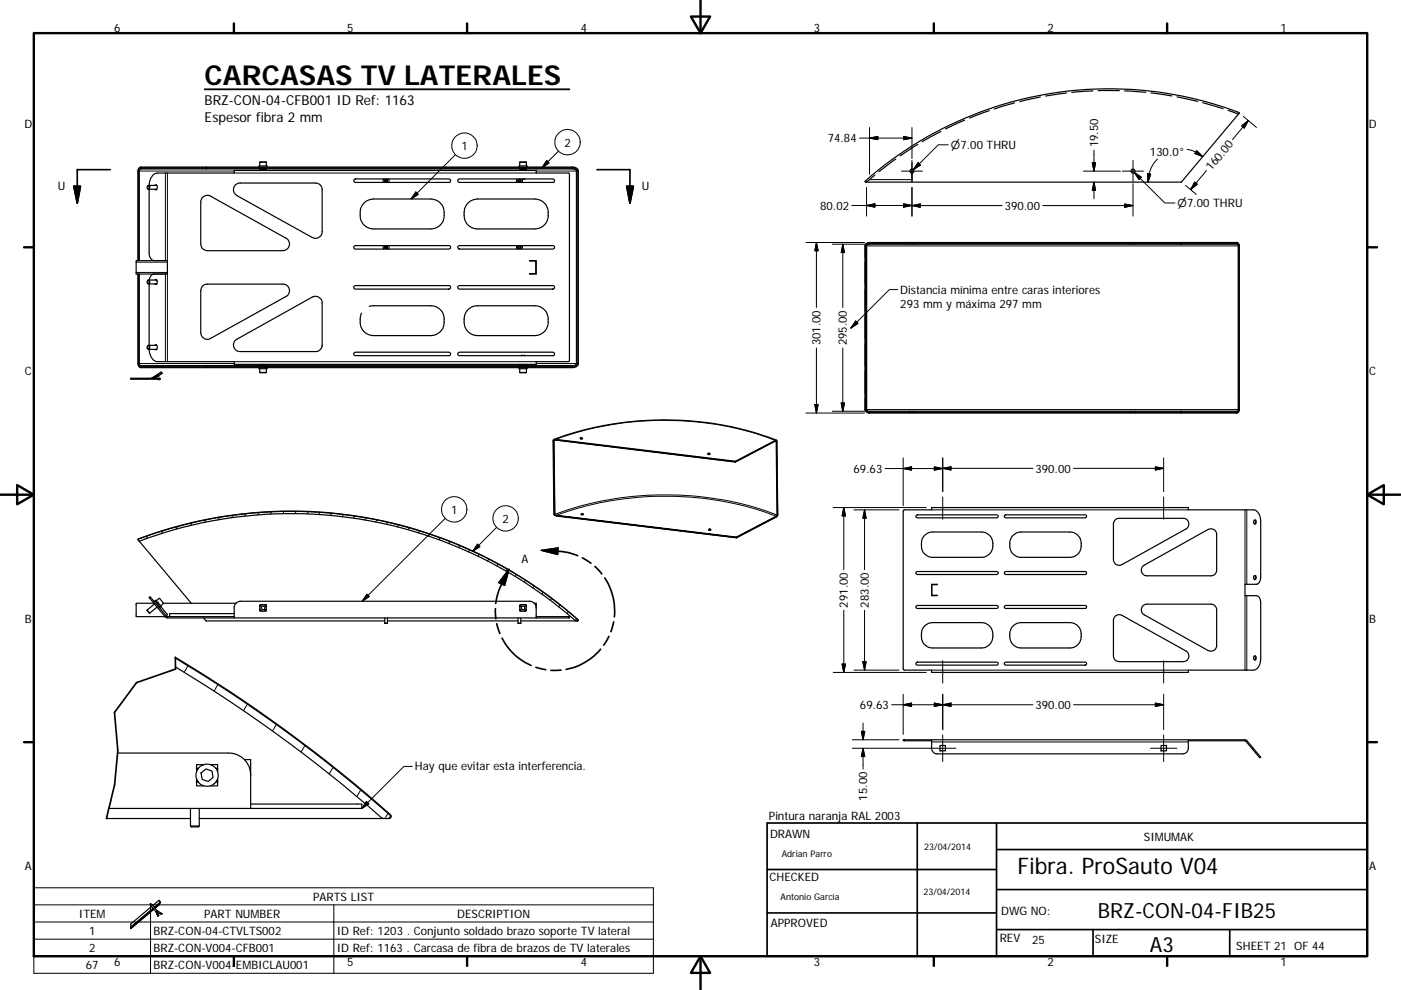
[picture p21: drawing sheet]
<svg xmlns="http://www.w3.org/2000/svg" width="297mm" height="210mm" viewBox="0 0 297 210" stroke-linecap="round" stroke-linejoin="round" font-family="sans-serif">
<defs><g id="words">
<text font-size="5.8" x="43.4" y="18">CARCASAS TV LATERALES</text>
<text font-size="4.8" x="215.7" y="185.3">Fibra. ProSauto V04</text>
<g font-size="4.4">
<text x="232.8" y="194.6">BRZ-CON-04-FIB25</text>
<text x="243.8" y="201.8">A3</text>
</g>
<g font-size="2.9">
<text x="43.4" y="22.3">BRZ-CON-04-CFB001 ID Ref: 1163</text>
<text x="43.4" y="25.8">Espesor fibra 2 mm</text>
</g>
<g font-size="2.5">
<text x="24.2" y="6.8">6</text>
<text x="73.6" y="6.8">5</text>
<text x="123.1" y="6.8">4</text>
<text x="172.6" y="6.8">3</text>
<text x="222.1" y="6.8">2</text>
<text x="271.5" y="6.8">1</text>
<text x="5.2" y="27.1">D</text>
<text x="290.2" y="27.1">D</text>
<text x="97.8" y="31.8">1</text>
<text x="119.7" y="31.1">2</text>
<text x="175.5" y="30.2">74.84</text>
<text x="232.8" y="31.3" transform="rotate(-90 232.8 31.3)">19.50</text>
<text x="243.8" y="33.1">130.0°</text>
<text x="12.3" y="40.3">U</text>
<text x="136.1" y="40.3">U</text>
<text x="256.8" y="36.3" transform="rotate(-50 256.8 36.3)">160.00</text>
<text x="173.9" y="44.5">80.02</text>
<text x="213" y="44.5">390.00</text>
<text x="190.9" y="62.4">Distancia mínima entre caras interiores</text>
<text x="190.9" y="65.4">293 mm y máxima 297 mm</text>
<text x="174" y="73.3" transform="rotate(-90 174 73.3)">301.00</text>
<text x="179.6" y="73.3" transform="rotate(-90 179.6 73.3)">295.00</text>
<text x="5.3" y="79.6">C</text>
<text x="290.3" y="79.6">C</text>
<text x="181" y="100.3">69.63</text>
<text x="219.5" y="100.3">390.00</text>
<text x="95.6" y="108.9">1</text>
<text x="106.5" y="110.8">2</text>
<text x="110.6" y="119.5">A</text>
<text x="179.8" y="128.9" transform="rotate(-90 179.8 128.9)">291.00</text>
<text x="184.2" y="128.9" transform="rotate(-90 184.2 128.9)">283.00</text>
<text x="5.3" y="132.1">B</text>
<text x="290.3" y="132.1">B</text>
<text x="182.3" y="150.4">69.63</text>
<text x="219.5" y="150.4">390.00</text>
<text x="88" y="163.3">Hay que evitar esta interferencia.</text>
<text x="163" y="173.8">Pintura naranja RAL 2003</text>
<text x="183.9" y="169.8" transform="rotate(-90 183.9 169.8)">15.00</text>
<text x="163.3" y="177.7">DRAWN</text>
<text x="242.5" y="178.3">SIMUMAK</text>
<text x="5.3" y="184.5">A</text>
<text x="290.3" y="184.5">A</text>
<text x="66.4" y="191">PARTS LIST</text>
<text x="163.2" y="187">CHECKED</text>
<text x="16.7" y="194.6">ITEM</text>
<text x="43.3" y="194.6">PART NUMBER</text>
<text x="96.9" y="194.6">DESCRIPTION</text>
<text x="163.4" y="196.6">APPROVED</text>
<text x="212.3" y="194">DWG NO:</text>
<text x="18.9" y="198.2">1</text>
<text x="18.9" y="201.9">2</text>
<text x="32.6" y="198.3">BRZ-CON-04-CTVLTS002</text>
<text x="32.6" y="201.9">BRZ-CON-V004-CFB001</text>
<text x="71.4" y="198.3">ID Ref: 1203 . Conjunto soldado brazo soporte TV lateral</text>
<text x="71.4" y="201.9">ID Ref: 1163 . Carcasa de fibra de brazos de TV laterales</text>
<text x="212" y="199.7">REV</text>
<text x="218.8" y="200.2">25</text>
<text x="232.2" y="200">SIZE</text>
<text x="262.1" y="201.4">SHEET 21 OF 44</text>
<text x="18.2" y="205.5">67</text>
<text x="24.2" y="204.9">6</text>
<text x="32.6" y="205.5">BRZ-CON-V004-EMBICLAU001</text>
<text x="73.6" y="204.9">5</text>
<text x="123.1" y="204.9">4</text>
<text x="172.6" y="204.9">3</text>
<text x="222.1" y="204.9">2</text>
<text x="271.5" y="204.9">1</text>
</g>
<g font-size="2.3">
<text x="201.6" y="31.6">⌀7.00 THRU</text>
<text x="249.7" y="44">⌀7.00 THRU</text>
</g>
<g font-size="1.9">
<text x="165.7" y="181.7">Adrian Parro</text>
<text x="195.9" y="180.4">23/04/2014</text>
<text x="165.5" y="191">Antonio García</text>
<text x="195.8" y="189.9">23/04/2014</text>
</g>
</g></defs>
<g fill="none" stroke="#000" stroke-width=".25">
<path d="M226.1 19.7l-4.4 .7M231.7 19.3l-4.5 .3M232.8 19.2h4.5M238.4 19.3l4.5 .3M244 19.7l4.5 .6M31.2 39.5a.3 .3 0 0 1 .5-.1 .3 .3 0 0 1 .1 .4 .27 .27 0 0 1-.2 .3 .27 .27 0 0 1-.4-.2M31.5 39.3h1.7M31.6 39.3a2.61 2.61 0 0 1 1.6-2.6h16.5v-.5h64v.5h6.9l.1 .2-.1 39.8h-6.9v.6h-64v-.6h-16.3a2.39 2.39 0 0 1-1.8-2.6M32.8 39.3a.48 .48 0 0 1 .6 .4 .48 .48 0 0 1-.3 .6l-.3-.1M33.1 39.2l-.1 .1M33.2 39.3h-.1M49.9 39.3l.6-.4 .4-.1h16a1.39 1.39 0 0 1 1.4 1.4v8.9a1.44 1.44 0 0 1-2.1 1.3l-16-8.9a1.47 1.47 0 0 1-.3-2.2z"/>
<path d="M54.9 35.4v-.2h1.7v.2M55.1 35.2l.1-.9h1.2l.1 .9M55.1 35.9v.3M55.1 35.9h.1M55.1 35.9h1.3M55.3 35.8v.1M56.2 35.8v.1M56.4 35.9v.3M56.4 35.9h.1M75.2 38h20a.37 .37 0 0 1 .3 .3 .37 .37 0 0 1-.3 .4h-19.8a.37 .37 0 0 1-.4-.3 .37 .37 0 0 1 .2-.4zM81.3 38v.7M82.4 38v.7"/>
<path d="M97.1 38.1l.3-.1h19.8a.37 .37 0 0 1 .4 .3 .37 .37 0 0 1-.4 .4h-19.9l-.2-.3zM109.6 38v.7M110.1 35.4v-.2h1.6v.2M110.2 35.2l.1-.9h1.2l.1 .9M110.2 35.9v.3M110.2 35.9h.1M110.2 35.9h1.4M110.5 35.8v.1M110.7 38v.7M111.3 38h-.6M111.3 35.8v.1M111.6 35.9v.3"/>
<path d="M111.6 35.9h.1M121.4 35.8h-91.5M183.4 38.5a77.6 77.6 0 0 1 79.3-14.5l-12.3 14.6h-66.9zM183.7 38.6h.1M185.5 37.1l-1.7 1.5M189.9 33.7l-3.6 2.7M194.6 30.6l-3.8 2.5M199.5 27.9l-4 2.2M204.5 25.5l-4 1.8M209.8 23.5l-4.2 1.5M215.1 21.8l-4.3 1.3M220.6 20.6l-4.4 .9"/>
<path d="M249.6 20.6l4.4 .9M255 21.8l4.3 1.3M260.4 23.4l2.1 .8M262.6 24.1v.1M29.2 55.3v-19a.74 .74 0 0 1 .7-.9h91.5a1.03 1.03 0 0 1 1.2 .9v40.8a1.01 1.01 0 0 1-1.2 .9h-91.5a.75 .75 0 0 1-.7-.9v-19M31.2 59.6a.3 .3 0 0 1 .5-.2 .3 .3 0 0 1 .1 .5 .27 .27 0 0 1-.2 .3 .27 .27 0 0 1-.4-.2M31.3 59.5a.29 .29 0 0 1 .3 .3 .29 .29 0 0 1-.3 .3l-.1-.3zM31.5 40.2h1.7M31.5 59.4h1.7M31.6 40.2v13.4a1.47 1.47 0 0 0 1.1 1.7h2.8M32.7 58.1a1.24 1.24 0 0 0-1.1 1.3M32.8 59.4a.38 .38 0 0 1 .5 0 .38 .38 0 0 1 0 .5l-.1 .4-.4-.1"/>
<path d="M33 40.2h.1M33.1 40.2h.1M33.1 59.3l-.1 .1M33.2 59.4h.1M35.1 58.1h.4M35.5 55.3h-6.6v2.8h6.6M35.5 55.3v2.8M42.9 41.9a1.4 1.4 0 0 1 1.8-.3l15.9 8.9a1.41 1.41 0 0 1 .7 1.6 1.41 1.41 0 0 1-1.3 1.1h-16a1.43 1.43 0 0 1-1.4-1.5v-8.9zM75.1 52.2l.3-.1h19.8a.37 .37 0 0 1 .3 .4 .37 .37 0 0 1-.3 .3h-19.8l-.4-.2zM77.3 42.9l.9-.5 1-.2h12.2a3 3 0 0 1 2.7 3.9 2.76 2.76 0 0 1-2.7 2.5h-12.2a2.99 2.99 0 0 1-2.8-3.9l.3-1zM81.3 52.1v.7M82.4 52.1v.7"/>
<path d="M97.1 52.2l.3-.1h19.8a.37 .37 0 0 1 .4 .4 .37 .37 0 0 1-.4 .3h-19.8l-.3-.2zM99.4 42.9l.8-.5 1-.2h12.2a3.1 3.1 0 0 1 2.8 3.9 2.84 2.84 0 0 1-2.8 2.5h-12.2a2.99 2.99 0 0 1-2.8-3.9l.3-1zM109.6 52.1v.7M110.7 52.1v.7M112.3 55.3h1.4v2.8h-1.4l1.3-.1v-2.6zM183.6 51.7l.7-.3h77.9a.64 .64 0 0 1 .5 .8v34.7a.68 .68 0 0 1-.5 .7h-77.8a.9 .9 0 0 1-1-.7v-34.9zM184.4 51.8h77.8M192.9 51.4v.2M192.9 51.7v.1M193.8 51.4v.2M193.8 51.7v.1M239.8 51.4v.2"/>
<path d="M239.8 51.7v.1M240.6 51.4v.2M240.6 51.7v.1M29.9 77.6h91.5M31.2 73.5a.3 .3 0 0 1 .5-.2 .3 .3 0 0 1 .1 .4 .27 .27 0 0 1-.2 .4 .27 .27 0 0 1-.4-.2M31.5 74.1h1.7M31.5 73.2h1.7M31.5 60.2h1.7M31.6 60.2v13M32.8 73.2a.49 .49 0 0 1 .6 .4 .49 .49 0 0 1-.3 .6l-.3-.1M33 74.1l.1 .1M33 60.2l.1 .1"/>
<path d="M33.1 79.7l.2 .2M33.1 74.1h.1M33.1 73.2h-.1M33.2 79.6h.1M33.2 73.2h-.1M33.2 60.2v.1M33.5 79.5l.2 .3-.2-.1zM33.6 79.8l-1 .5M34.2 79l.2 .2M34.2 79l-1.1 .6 .4-.1M34.2 79h.1M34.2 79l-2.1 1.2"/>
<path d="M34.3 79.2l-.6 .5M43.1 60.6l.9-.3h16a1.4 1.4 0 0 1 1.3 1 1.4 1.4 0 0 1-.7 1.6l-15.9 8.9a1.4 1.4 0 0 1-2.1-1.2v-8.9l.2-.8zM49.9 72.2l16.3-9.2a1.44 1.44 0 0 1 2.1 1.3v8.9a1.39 1.39 0 0 1-1.4 1.4h-16a1.4 1.4 0 0 1-1.3-.9 1.4 1.4 0 0 1 .3-1.5zM54.9 78v.2h1.7v-.2M55.1 78.2v.9h1.3l.1-.9M55.1 77.3v.2M55.1 77.5v.1M55.3 77.6h.1M56.2 77.6h.1M56.4 77.3v.2M56.4 77.5v.1M75.2 74.8l20-.1a.37 .37 0 0 1 .3 .4 .37 .37 0 0 1-.3 .3h-19.8a.36 .36 0 0 1-.4-.2 .36 .36 0 0 1 .2-.4z"/>
<path d="M75.2 60.6h20a.37 .37 0 0 1 .3 .3 .37 .37 0 0 1-.3 .4h-19.8a.37 .37 0 0 1-.4-.2 .37 .37 0 0 1 .2-.5zM78.3 65l.6-.1h12.5a2.99 2.99 0 0 1 2.7 3.8 2.8 2.8 0 0 1-2.7 2.5h-12.2a2.98 2.98 0 0 1-2.8-3.8l.2-1M97.1 60.7l.2-.1h19.9a.37 .37 0 0 1 .4 .3 .37 .37 0 0 1-.4 .4h-19.8l-.3-.2zM97.1 74.9l.3-.2h19.8a.37 .37 0 0 1 .4 .4 .37 .37 0 0 1-.4 .3h-19.8l-.3-.2zM99.1 65.8l.8-.6 1-.3h12.5a2.91 2.91 0 0 1 2.8 3.4 2.84 2.84 0 0 1-2.8 2.9h-12.2a3.2 3.2 0 0 1-2.7-2.1 3.2 3.2 0 0 1 .6-3.3zM110.1 78v.2h1.6v-.2M110.2 78.2l.1 .9h1.3v-.9M110.2 77.3v.2M110.2 77.5v.1M110.5 77.6h.1M110.5 75.4h.8M111.3 77.6h.1"/>
<path d="M111.6 77.3v.2M111.6 77.5v.1M27.7 80.3l6.2 .1M27.7 80.2h4.7M32.8 80.2h1l.1 .2M33.6 80.3l.1 .1M33.7 80.4h.1M33.9 80.4h.1M117.3 93.3a67.2 67.2 0 0 1 47.4 .1l.2 15.9-.3 .4-8.5 4.4-38.1-4.6-.4-.2-.2-.2zM117.6 93.4l38.3 4.6 8.6-4.4M123.5 93l-.5 .1M150.1 96.2a.21 .21 0 0 1 .2-.1 .21 .21 0 0 1 .2 .3h-.4z"/>
<path d="M150.1 96.4h.4M184.4 87.2h77.8M192.9 87.2v.2M192.9 87.5v.1M193.8 87.2v.2M193.8 87.5v.1M239.8 87.2v.2M239.8 87.5v.1M240.6 87.2v.2M240.6 87.5v.1M29.3 114.6v-.2a91.4 91.4 0 0 1 93.3 17.2l-.2 .1M29.4 114.3a91.8 91.8 0 0 1 93.2 17.3l-.5 .1a91.8 91.8 0 0 0-92.6-17l-.2-.2z"/>
<path d="M29.4 114.7l11.2 13.3M114.7 116.7l3.6-.5v1.4zM114.7 116.7l3.6 .2M123.2 109.2h.5M123.3 109l.4 .1a.21 .21 0 0 1-.3 .1 .21 .21 0 0 1-.1-.2zM150.3 112.3v-.1a.21 .21 0 0 1 .3 0 .21 .21 0 0 1 .1 .3h-.4zM150.7 112.4l-.4 .1M191.6 108.2l5.9-.1v-.4h54.4v.4h13.8a2.15 2.15 0 0 1 1.6 2.5v11.9a1.27 1.27 0 0 1-1 1.4h-2.3v2.4h2.3a1.27 1.27 0 0 1 1 1.5v11.9a2.15 2.15 0 0 1-1.6 2.4h-13.8v.5h-54.4v-.5h-5.9l-.1-.2zM194.3 109.3l17-.1a.32 .32 0 0 1 .3 .3 .32 .32 0 0 1-.3 .3h-16.8l-.3-.2zM196 113.5l.8-.5 .9-.2h10.4a2.7 2.7 0 0 1 2.4 2.7 2.7 2.7 0 0 1-2.4 2.7h-10.4a2.53 2.53 0 0 1-2.3-3.3l.3-.9zM213 109.3l.2-.1h16.9a.32 .32 0 0 1 .3 .3 .32 .32 0 0 1-.3 .3h-16.9l-.2-.1zM214.8 113.5l.8-.5 .9-.2h10.3a2.72 2.72 0 0 1 2.5 2.4 2.72 2.72 0 0 1-1.9 2.9l-10.9 .1a2.58 2.58 0 0 1-2.4-3.3l.3-.9z"/>
<path d="M236.3 110.4l.6-.4 .4-.1h13.5a1.21 1.21 0 0 1 1.2 .9 1.21 1.21 0 0 1-.6 1.4l-13.5 7.6a1.24 1.24 0 0 1-1.8-1.1v-7.6zM242.4 120l13.8-7.7a1.23 1.23 0 0 1 1.8 1.1v7.5a1.21 1.21 0 0 1-1.3 1.2h-13.5a1.22 1.22 0 0 1-1.1-.8 1.22 1.22 0 0 1 .3-1.3zM266 110.3a.41 .41 0 0 1 .3 .4 .41 .41 0 0 1-.3 .4 .59 .59 0 0 1 0-.8zM266 110.3l.2 .3-.2 .5M31.2 129.4l.4 .6h.2M31.2 129.4l.6 .6M32.6 128h-3.7v2.8h6.1M32.7 127.6l.2-.1 1 1.3M32.8 128.1l-1.6 1.3M32.9 127.5l.2-.2 .4 .5M33.1 127.4l.7-.5 .9 1-.6 .6M33.3 128.8l-1.5 1.2"/>
<path d="M33.5 127.8v.1M33.5 127.8l-.1 .3zM33.5 127.8h.1M33.5 127.9l-.1 .2M33.5 127.9l.6 .7-.2 .1M33.9 128.8l-.1 .1M34.1 128.6l1.4 1.7-.2 .4M34.7 128h15.3M35.3 130.7l-3.5-4.1-.2 .1 .1 .2 3.4 4 .4 .2h78.2M35.3 130.7l14.4 .1M37.2 139.4a300.3 300.3 0 0 1 45.7 33.6 .56 .56 0 0 1-.7 .6M37.2 139.6a293.3 293.3 0 0 1 45.5 33.5 .46 .46 0 0 1-.5 .5"/>
<path d="M43.2 131.1l.6 .6h37.8M49.7 130.2h-13.7v.6M55.1 128.6v.1M55.1 129.2v.1M55.1 129.4v.2h.5M55.1 129.3l.1 .1M55.1 129.3h.1M55.1 128.5v.1M55.1 128.6h.1M55.2 128.5h-.1h.1M55.5 128.6l.4-.1 .3 .4-.2 .3-.3 .1-.3-.3zM55.6 128.3h-.5v.2"/>
<path d="M56 128.3h.4v.2M56.3 128.5h.1M56.4 128.6h.1M56.4 129.4v.2h-.4M56.4 128.6v.1M56.4 129.2v.1M56.4 128.5h.1M56.4 129.3l-.1 .1M56.4 128.5v.1M56.4 129.3h.1M81.6 131.1v1.1M81.6 132.2h.5"/>
<path d="M82.1 131.1v1.1M82.1 131.7h27.7M107.9 120.7l-.9 3.5-1.3-.6zM107.9 120.7l-1.5 3.2M109.8 132.2h.6M109.8 131.1v1.1M110.2 128.6v.1M110.2 129.2v.1M110.2 129.4v.2h.5M110.2 129.3l.1 .1M110.2 129.3h.1M110.2 128.5v.1"/>
<path d="M110.2 128.6h.1M110.3 128.5h-.1h.1M110.4 131.1v1.1M110.4 131.7h11.7M110.5 128.8l.3-.3 .4 .2 .1 .4-.3 .2-.4-.1zM110.7 128.3h-.5v.2M111.1 128.3h.5v.2M111.5 128.5h.1M111.5 129.3h.1M111.5 128.6h.1M111.6 129.4v.2h-.5M111.6 128.6v.1"/>
<path d="M111.6 129.2v.1M111.6 128.5v.1M111.6 129.3l-.1 .1M111.6 128.5h-.1M113.3 128h.4v3.1M113.7 128.9a1.43 1.43 0 0 0-1.4-1.4h-61.2a1.37 1.37 0 0 0-1.4 1.4v2.2M113.7 130.8h7v.3h-7M194.3 121.3l17-.1a.32 .32 0 0 1 .3 .3 .32 .32 0 0 1-.3 .4h-16.8l-.3-.3zM194.3 128.5l17-.1a.32 .32 0 0 1 .3 .3 .32 .32 0 0 1-.3 .4h-16.8l-.3-.3zM196 132.8l.8-.6 .9-.1h10.4a2.7 2.7 0 0 1 2.4 2.6 2.7 2.7 0 0 1-2.4 2.7h-10.4a2.53 2.53 0 0 1-2.3-3.3l.3-.9zM197.5 123.9h1.2l-1.1 .1v2.3h1.1h-1.2zM213 121.4l.2-.2h16.9a.32 .32 0 0 1 .3 .3 .32 .32 0 0 1-.3 .4h-16.9l-.2-.2z"/>
<path d="M213.1 128.5l17-.1a.32 .32 0 0 1 .3 .3 .32 .32 0 0 1-.3 .4h-16.9l-.3-.3zM214.8 132.8l.8-.6 .9-.1h10.3a2.74 2.74 0 0 1 2.5 2.4 2.74 2.74 0 0 1-1.9 2.9h-10.9a2.58 2.58 0 0 1-2.4-3.3l.3-.9zM236.6 130.6l.6-.2 .7 .1 13.5 7.6a1.21 1.21 0 0 1 .6 1.3 1.21 1.21 0 0 1-1.2 .9h-13.5a1.21 1.21 0 0 1-1.2-1.2v-7.5l.2-.7zM242.2 128.6l.5-.4 .5-.1h13.5a1.18 1.18 0 0 1 1.3 1.2v7.6a1.22 1.22 0 0 1-1.8 1.1l-13.6-7.6a1.23 1.23 0 0 1-.4-1.8zM265.9 139.2a.37 .37 0 0 1 .4 .4 .37 .37 0 0 1-.4 .3zM266 122.1a.43 .43 0 0 1 .3 .4 .43 .43 0 0 1-.3 .4 .61 .61 0 0 1 0-.8zM266 139.1l.2 .4-.2 .5M266 122.1l.2 .3-.2 .5M24.9 159.7h23.5a4.6 4.6 0 0 1 4.7 4.7M37.2 141.5a314.4 314.4 0 0 1 43.9 32.1h.3M194.3 140.5l17-.1a.32 .32 0 0 1 .3 .4 .32 .32 0 0 1-.3 .3h-16.8l-.3-.3zM197.5 156.9h-6v.2h6"/>
<path d="M197.5 156.9v1.8a1.18 1.18 0 0 0 1.2 1.2h52.1a1.18 1.18 0 0 0 1.1-1.2v-1.8M197.5 156.9h66.5l.3 .2 3 3.5-.2 .1-3.1-3.6h-12.1M199.3 158.1h1.1v1.2h-1.1zM213 140.6l.2-.2h16.9a.32 .32 0 0 1 .3 .4 .32 .32 0 0 1-.3 .3h-16.9l-.2-.2zM246.2 158.1h1.1v1.2h-1.1zM22.6 173.6h17.8M40.4 175.2h1.8M40.4 175.2l.2 .2h1.5l.1-.2M40.4 171.5v3.7M41.7 165.9v.8h1.5M41.7 163.2v.5M41.7 165.1v.6"/>
<path d="M41.7 165.7h.1M41.7 163.1v.1M41.7 165.7h.2M41.7 163.2h.2M41.9 165.7h-.2v.2h.4M42.1 163h-.4v.1h.2M42.2 173.6h39.2M42.2 171.5v3.7M42.6 164l1.1-.9 1.3 .5 .2 1.3-1.1 .9-1.2-.5zM43.2 162.2h-1.5v.8M44.6 162.2h1.5v.8M45.8 163h.3"/>
<path d="M45.9 165.7h.2M45.9 163.2h.2M46.1 165.9v.8h-1.5M46.1 163.2v.5M46.1 165.1v.6M46.1 165.7v.2h-.3M46.1 163.1v.1M46.1 163v.1h-.2M51.8 161.1h1.3v10.4M53.1 170.5h23.6v1h-53.6M81.4 173.6h.8M32.1 192.3l-4.4 3.7v.7l4.8-4-4.8 4v.3l4.9-4.1"/>
<path d="M32.4 192.7l-4.7 3.9M32.6 192.8l-4.9 4.1M32.8 192.5l.9-.8v.3l-.9 .6M33.1 193.4l.3 .9M33.1 193.4h.1M33.3 193.2h.1M33.3 193.2l-.1 .1M33.4 193.2l-1.1-1.3-.5-.2 .1 .3 1.2 1.4M33.4 193.2l.9 .6M33.4 193.5l.3 .7h-.2M33.4 194.3h.1M33.5 194.2h.1"/>
<path d="M33.7 194.2l-.3 .1M33.7 191.7l-.1 .3M33.8 191.6l-1 .9M33.8 191.1l-.1-.1-1.3 1M33.8 191.1v.5M33.8 191.1v.4l-1.1 .9M33.9 191.3l-.1 .3M33.9 191.3l-.1 .3-1 .9 1-.9M33.9 191.3h.1M34.2 193.9h.1M34.2 193.9l-1.1-.5 .4 .8M34.3 193.8l-.1 .1"/>
<circle cx="31.4" cy="39.8" r=".29"/>
<circle cx="81.8" cy="38.3" r=".22"/>
<circle cx="81.9" cy="38.3" r=".28"/>
<circle cx="81.9" cy="38.3" r=".31"/>
<circle cx="110.1" cy="38.3" r=".3"/>
<circle cx="110.1" cy="38.3" r=".21"/>
<circle cx="110.1" cy="38.3" r=".28"/>
<circle cx="193.3" cy="36.3" r=".41"/>
<circle cx="240.2" cy="36.3" r=".41"/>
<circle cx="81.9" cy="52.5" r=".23"/>
<circle cx="81.9" cy="52.5" r=".28"/>
<circle cx="81.9" cy="52.5" r=".3"/>
<circle cx="110.1" cy="52.5" r=".31"/>
<circle cx="110.1" cy="52.4" r=".27"/>
<circle cx="110.1" cy="52.5" r=".23"/>
<circle cx="31.4" cy="73.6" r=".29"/>
<circle cx="123.3" cy="93" r=".21"/>
<circle cx="55.8" cy="128.9" r=".71"/>
<circle cx="110.9" cy="128.9" r=".71"/>
<circle cx="43.9" cy="164.4" r="2.35"/>
</g>
<g fill="none" stroke="#000" stroke-width=".21">
<path d="M29.2 36.3h.1M29.3 36.3v19M29.4 36.3v19M29.8 35.7l.1 .1-.5 .5M29.8 35.7l-.3 .1-.1 .5M29.8 35.6a.61 .61 0 0 0-.5 .7M29.8 35.7h13.8l.1 .1 .1-.1h77.6v.1l.5 .1 .3 .4v40.8l-.2 .3-.6 .2v.1M29.9 35.4l-.1 .2M35.1 36.7v18.6M35.5 36.7v18.6M43.6 35.6l.2 .1zM49.7 36.3h-20.2v19"/>
<path d="M49.7 36.7h64M55.1 34.4h1.4M55.4 35.8h.1M55.7 36.2l.1-.2 .1 .2M56.1 35.9h.1M81.7 38.1a.22 .22 0 0 1 .4 .2 .22 .22 0 0 1-.4 .2M96.6 32.8l-9.4 9.4M110 38.1a.22 .22 0 0 1 .3 .2 .22 .22 0 0 1-.3 .2M110.2 34.4h1.4M110.6 35.8h.1M110.8 36.2l.1-.2 .1 .2M111.2 35.9h.1"/>
<path d="M111.2 38h.1M115.9 34.1l.5 .5-1.5 1zM118.4 32l-3.5 3.6M121.4 35.7l.6 .1 .3 .5h-8.6M121.4 35.6a.93 .93 0 0 1 1.1 .7M121.4 35.4v.2h-77.6v-.2l-.2 .2h-13.8M122.3 36.3v40.8h-8.6M122.5 36.3h.1M122.5 36.3v40.8M182.2 29.3h11.2M183.7 39.8v6M183.8 38.6h-.1"/>
<path d="M184.4 27.1v9.9M184.4 29.3l1.7-.4v.7zM184.4 38.1h9M191.1 36.3h4.5M191.6 28.9l1.8 .4-1.8 .3zM193.4 27.1v6.5M193.4 39.8v6M193.4 34v4.6M194.6 34.5l.6 .5-1.5 1zM201 30.7h-2.1l-5.2 5.3M229.7 36.3h7.9M231.6 34.5h.7l-.4 1.8z"/>
<path d="M231.9 31.9v4.4M231.9 38.6v3.6M231.9 38.6l.4 1.8h-.7zM238 36.3h4.4M240.2 34v4.5M240.2 39v6.8M240.5 36.6l6.5 6.5h2.1M240.5 36.6l1.5 1-.5 .5zM243.3 36.8l.7 .1-.6 1.7zM245.4 33.7l-1.2 1.7a6.9 6.9 0 0 0-.8 3.2M251.4 39.3l2.2 1.9M251.7 31.7l.5 .1a6.3 6.3 0 0 1 2.8 1.4"/>
<path d="M253.3 38.6l.5 .5-1.4 1.1zM253.7 32l1.3 1.2-1.7-.6zM255.8 36.2l-3.4 4M263.3 26.7l1.4-1.1-.9 1.6zM263.6 24.7l2.8 2.3M264.7 25.6l-3.4 4M28.9 57.8h6.6M28.9 55.6h6.6M29.3 58.1v19M29.4 58.1v19M29.5 58.1v19h-.1M35.1 58.1v18.6"/>
<path d="M35.5 58.1v18.6M81.7 52.3a.22 .22 0 0 1 .4 .2 .22 .22 0 0 1-.4 .2M88.2 40.7l.5 .5-1.5 1zM110 52.3a.22 .22 0 0 1 .3 .2 .22 .22 0 0 1-.3 .2M113.6 57.8h.1M113.6 55.6h.1M170.9 51.4h12.4M173.1 51.4l.4 1.8h-.7zM173.1 51.4v13.8M176.5 51.8h6.8M178.7 51.8v13.4M178.7 51.8l.3 1.8h-.7z"/>
<path d="M180.6 43.6h12.8M183.4 52.2h.1M183.4 55.6v4.7M183.5 52.2v34.7M183.6 51.7l-.2 .5v2.3M183.7 43.6l1.8-.4v.7zM184 51.5l.4-.1v.2M184.4 51.7l-.6 .5v34.7l.6 .5h66v-.2l.1 .2h11.8M184.4 51.7h-.1a.52 .52 0 0 0-.6 .5h-.2M184.4 51.7l66.1-.1-.1 .2 .1-.1h11.8M184.4 51.6h-.3a.63 .63 0 0 0-.6 .6M191.6 43.2l1.8 .4-1.8 .3z"/>
<path d="M193.4 43.6l1.7-.3v.7zM193.4 43.6h19.1M238.4 43.3l1.8 .3-1.8 .4zM240.2 43.6h-19.1M262.3 51.7l-.1 .1 .3 .4h-78.8v34.7h-.2M262.3 51.7l.3 .2v.3M262.3 51.6h-11.8l-.1-.2v.2h-66M262.5 51.6l-.3-.2 .4 .3 .1 .5M262.6 51.8l.1 .4M262.6 52.2h-.1v34.7h-78.7a.43 .43 0 0 0 .1 .4 .43 .43 0 0 0 .5 .1M262.6 52.2v34.7M262.7 52.2h.1"/>
<path d="M262.7 52.2v34.7M29.2 77.1h.1M29.3 77.1a.87 .87 0 0 0 .6 .9M29.4 77.1l.1 .4 .3 .2M29.8 77.7h13.8l.2-.1v.2h-.2v-.1h77.8M33.4 79.7l-1 .5 .2 .1M33.5 79.7l-1 .6M34.2 79l-2 1.2 1.3-.7M49.7 77.1h-20.2l.2 .3 .2 .2-.1 .1M49.7 76.7h64M55.1 79h1.4M55.4 77.6h.1"/>
<path d="M55.7 77.3h.2M56.1 77.6h.1M110.2 79h1.4M110.6 77.6h.1M110.6 75.4h.1M110.8 77.3h.2M111.2 77.6h.1M111.2 75.4h.1M121.4 77.8h-77.6v.2l-.2-.2h-13.8M121.4 77.8v.2M122.3 77.1a.69 .69 0 0 1-.9 .6M122.5 77.1h.1"/>
<path d="M122.5 77.1a.93 .93 0 0 1-1.1 .7M173.1 73.8v13.8M178.7 73.8v13.4M181.4 68.1l.5 .5-1.5 1zM183.4 61.4v4.6M183.4 67.2v4.6M183.4 73v4.6M183.4 78.8v4.6M190.3 61.4h-1.7l-8.2 8.2M27.7 80.2v.2h6M33.6 80.3l.1 .1M33.7 80.4h.1"/>
<path d="M33.8 80.2v.2M33.8 80.4h.1M117.3 93.5h.1M117.3 93.5l.2 15.6M117.5 93.2h.4l-.1 .1M117.6 93.4l.1 15.7 .2 .1a68.9 68.9 0 0 1 46.7 .2l.2-.2M117.8 93.3l-.5 .2M117.8 93.3l38.1 4.6v-.1M117.8 93.3l-.4 .2M117.8 93.3h.1M117.8 93.3l38.1 4.7M117.8 93.3l-.4 .2 .2 15.6"/>
<path d="M117.9 93.2a67.3 67.3 0 0 1 46.4 .2l-8.4 4.4zM155.9 98h.1M164.4 93.5l-8.4 4.5M164.4 93.5l.2 .1M164.4 93.5l-8.5 4.3M164.4 93.5v.1M164.5 93.6h-.1M164.6 93.3l-.3 .1 .4 .2M164.6 93.6l.1 15.6a67.6 67.6 0 0 0-47.1 0l.4 .2M164.6 93.6l.2 15.6M164.7 93.6l.2 15.6M164.7 93.6h.1"/>
<path d="M170.9 87.6h12.4M172.8 85.8h.7l-.4 1.8zM176.5 87.2h6.8M178.3 85.5h.7l-.3 1.7zM183.4 86.9h.1M183.4 84.6v2.3l.2 .4M183.5 86.9l.2 .3 .7 .3M187.7 99.4h12.2M191.5 97.1v10.2M191.5 99.4l1.8-.4v.7zM198.1 99l1.8 .4-1.8 .3zM199.9 97.1v7.2"/>
<path d="M199.9 99.3l1.7-.3v.7zM199.9 99.3h19.1M245 99l1.7 .3-1.7 .4zM246.7 97.1v7.2M246.7 99.3h-19.1M250.4 87.4l.1 .1zM262.3 87.5h-11.8l-.1 .1v-.1h-66.4M262.5 87.5l-.3 .1 .1-.1M262.6 86.9v.2l-.3 .3M262.6 86.9l-.4 .3 .1 .2M262.6 86.9h.1M262.7 84.6v2.3"/>
<path d="M262.7 86.9l-.1 .3M262.7 86.9h.1M262.7 86.9l-.1 .4-.3 .2M31.3 113.7l-.4 .6M34.5 112.6l-.3 .6M37.6 111.7l-.3 .6M40.7 110.9l-.4 .6M43.6 110.3l-.3 .5M46.5 109.7l-.3 .6M49.4 109.3l-.3 .5M52.2 109l-.3 .5M54.9 108.7l-.3 .5"/>
<path d="M57.6 108.6l-.3 .5M60.2 108.5l-.2 .4M62.8 108.5l-.3 .5M65.4 108.5l-.3 .5M67.9 108.7l-.3 .5M70.4 108.9l-.3 .4M72.8 109.2l-.3 .4M75.2 109.5l-.3 .4M77.6 109.9l-.3 .4M79.9 110.3l-.3 .4M82.2 110.8l-.2 .4M84.5 111.4l-.3 .4"/>
<path d="M86.7 112l-.2 .4M88.9 112.6l-.2 .4M91.1 113.3l-.2 .4M93.3 114.1l-.3 .4M94.4 109.9l-17.6 17.6M95.4 114.9l-.2 .4M97.5 115.8l-.3 .4M99.5 116.6l-.2 .5M101.2 115.4l.5 .5-1.5 1zM101.6 117.6l-.2 .4M103.6 118.6l-.2 .4M105.3 111.8l-5.1 5.1"/>
<path d="M105.6 119.6l-.2 .4M117.4 109.1h.1M117.5 109.1l.5 .4 38.1 4.5M118 109.3l38.1 4.6zM156.2 114h.1M156.1 114v.1M156.1 113.9l8.4-4.4-8.3 4.5zM156.2 114l-.1 .1M164.6 109.6v.1M164.6 109.6l-8.4 4.4M164.8 109.2l-.2 .4M164.9 109.2l-.3 .4"/>
<path d="M164.9 109.2h.1M176.7 107.7h19.7M178.9 107.7l.4 1.7h-.8zM178.9 107.7v13.1M181.1 108.1h9.5M183.3 108.1l.3 1.8h-.7zM183.3 108.1v12.7M197.5 108.1h54.4M199.9 105.4v4.7M246.7 105.4v4.7M264 108.1v15.8M264.3 108.1v15.8"/>
<path d="M55.2 128.5h.1M55.2 129.3v.1M56.4 128.5h.1M56.4 129.3v.1M77.8 126l.5 .5-1.5 1zM107.5 120.8l-.2 .4M109.5 121.9l-.2 .4M110.3 128.5h.1M110.3 129.3v.1M111.4 123.1l-.3 .4M111.5 128.5h.1M111.5 129.3v.1"/>
<path d="M113.3 124.3l-.3 .4M115.1 125.6l-.2 .4M116.9 127l-.2 .4M118.7 128.3l-.2 .4M120.5 129.8l-.3 .4M122.2 131.2l-.2 .4M178.9 129.4v13.2M183.3 129.4v12.7M264 126.3v15.8M264.3 126.3v15.8M39.8 141.2l-.8 1.4M46.2 145.2l-.8 1.4"/>
<path d="M52.4 149.4l-.8 1.3M58.6 153.7l-.8 1.4M64.6 158.2l-.8 1.3M176.7 142.6h19.7M178.5 140.8h.8l-.4 1.8zM180.7 156.9h9.9M180.7 158.7h22M181.1 142.1h9.5M182.6 155.1h.7l-.3 1.8zM182.9 140.4h.7l-.3 1.7zM183 158.7v4.4M183 158.7l.3 1.8h-.7z"/>
<path d="M183 153.4v3.5M189 149.5h30M191.5 147.3v8.5M191.5 149.5l1.8-.4v.7zM191.7 156.9v.2M197.5 142.1h54.4M197.5 157.4h54.4M198.1 149.1l1.8 .4-1.8 .3zM199.9 140.1v4.8M199.9 147.3v7.4M199.9 155.9v5.6M199.9 149.5l1.7-.4v.7z"/>
<path d="M227.6 149.5h19.1M243.9 158.7h5.6M245 149.1l1.7 .4-1.7 .3zM246.7 140.1v4.8M246.7 147.3v7.4M246.7 155.9v5.6M265.7 158.7l-.1 .2M41.8 163l.1 .1M41.8 165.7l.1 .2M45.9 163l.1 .1M45.9 165.7l.1 .2M70.6 162.8l-.8 1.4"/>
<path d="M76.5 167.6l-.9 1.4M77.7 170l.5 .5-1.5 1zM82.3 172.5l-.7 1.1M87.4 162.6h-1.8l-8.9 8.9M7.2 188.3h131.3v18.1h-131.3zM7.2 191.9h131.3M7.2 195.6h131.3M7.2 199.2h131.3M31.9 191.9v14.5M70.8 191.9v14.5M7.2 202.8h131.3"/>
<circle cx="81.9" cy="38.3" r=".3"/>
<circle cx="98.5" cy="30.9" r="2.69"/>
<circle cx="110.1" cy="38.3" r=".29"/>
<circle cx="120.3" cy="30.1" r="2.69"/>
<circle cx="81.9" cy="52.5" r=".29"/>
<circle cx="110.1" cy="52.5" r=".31"/>
<circle cx="96.3" cy="108" r="2.7"/>
<circle cx="107.2" cy="110" r="2.69"/>
</g>
<g fill="none" stroke="#000" stroke-width=".36">
<path d="M15.7 39.5h1.4l-.7 3.6zM23.4 36h-7v7.1M126.6 36h7v7.1M132.9 39.5h1.4l-.7 3.6zM118.3 116.9l2.2 .3 2 .7M123.5 118.3l1.8 1.2M37.2 139.4v2.5l-8.2 2.9-4.7 6.3 .7 8a39.4 39.4 0 0 1-1.5 10.8l-.9 3.7M105 129.1l.1 2.2M105.3 132.3l.7 2.1M106.4 123.9l-.6 1.3-.7 2.8M106.4 135.3a12.6 12.6 0 0 0 6.2 5.9M126.1 120.1l1.5 1.6"/>
<path d="M127.3 137.7a12.7 12.7 0 0 1-7.3 4.3M128.2 122.6a12.7 12.7 0 0 1 2.1 8.2M129.1 135l-1.1 1.8M130.1 131.9l-.6 2.1M113.6 141.5l2.1 .5M119 142.1l-2.2 .1M162.6 174.6h127.3v28.2h-127.3zM194.5 174.6v28.2M211.3 174.6v28.2M162.6 193.6h48.7M162.6 184.4h48.7M211.3 197.2h78.6"/>
<path d="M211.3 188.7h78.6M211.3 180.2h78.6M231.8 197.2v5.6M260.7 197.2v5.6"/>
</g>
<g fill="none" stroke="#000" stroke-width=".51">
<path d="M148.5 0v7M7.2 7h282.7v195.8h-282.7zM49.6 5v2M99 5v2M146.5 3.5h4.1l-2.1 3.5zM198 5v2M247.5 5v2M5.1 52.5h2.1M289.9 52.5h2M.1 104.9h7.1M3.6 102.9l3.6 2-3.6 2.1zM289.9 104.9l3.5-2v4.1z"/>
<path d="M289.9 104.9h7M5.1 157.4h2.1M289.9 157.4h2M49.6 202.8v2.1M99 202.8v2.1M148.5 202.8l2.1 3.6h-4.1zM148.5 202.8v7.1M198 202.8v2.1M247.5 202.8v2.1"/>
</g>
<path d="M15.7 39.5h1.4l-.7 3.6zM132.9 39.5h1.4l-.7 3.6z" fill="#000" stroke="#000" stroke-width=".36"/>
<path d="M114.7 116.7l3.6-.5v1.4zM107.9 120.7l-.9 3.5-1.3-.6z" fill="#000" stroke="#000" stroke-width=".25"/>
<path d="M43.4 18.9h77.3" fill="none" stroke="#000" stroke-width=".38"/>
<g fill="#000" stroke="#000" stroke-width=".21">
<path d="M115.9 34.1l.5 .5-1.5 1zM184.4 29.3l1.7-.4v.7zM191.6 28.9l1.8 .4-1.8 .3zM194.6 34.5l.6 .5-1.5 1zM231.6 34.5h.7l-.4 1.8zM240.5 36.6l1.5 1-.5 .5zM243.3 36.8l.7 .1-.6 1.7zM253.3 38.6l.5 .5-1.4 1.1zM253.7 32l1.3 1.2-1.7-.6zM263.3 26.7l1.4-1.1-.9 1.6zM88.2 40.7l.5 .5-1.5 1zM173.1 51.4l.4 1.8h-.7z"/>
<path d="M178.7 51.8l.3 1.8h-.7zM183.7 43.6l1.8-.4v.7zM191.6 43.2l1.8 .4-1.8 .3zM193.4 43.6l1.7-.3v.7zM231.9 38.6l.4 1.8h-.7zM238.4 43.3l1.8 .3-1.8 .4zM181.4 68.1l.5 .5-1.5 1zM172.8 85.8h.7l-.4 1.8zM178.3 85.5h.7l-.3 1.7zM191.5 99.4l1.8-.4v.7zM198.1 99l1.8 .4-1.8 .3zM199.9 99.3l1.7-.3v.7z"/>
<path d="M245 99l1.7 .3-1.7 .4zM101.2 115.4l.5 .5-1.5 1zM178.9 107.7l.4 1.7h-.8zM183.3 108.1l.3 1.8h-.7zM77.8 126l.5 .5-1.5 1zM178.5 140.8h.8l-.4 1.8zM182.6 155.1h.7l-.3 1.8zM182.9 140.4h.7l-.3 1.7zM191.5 149.5l1.8-.4v.7zM198.1 149.1l1.8 .4-1.8 .3zM199.9 149.5l1.7-.4v.7zM245 149.1l1.7 .4-1.7 .3z"/>
<path d="M77.7 170l.5 .5-1.5 1zM183 158.7l.3 1.8h-.7z"/>
</g>
<use href="#words"/>
</svg>
